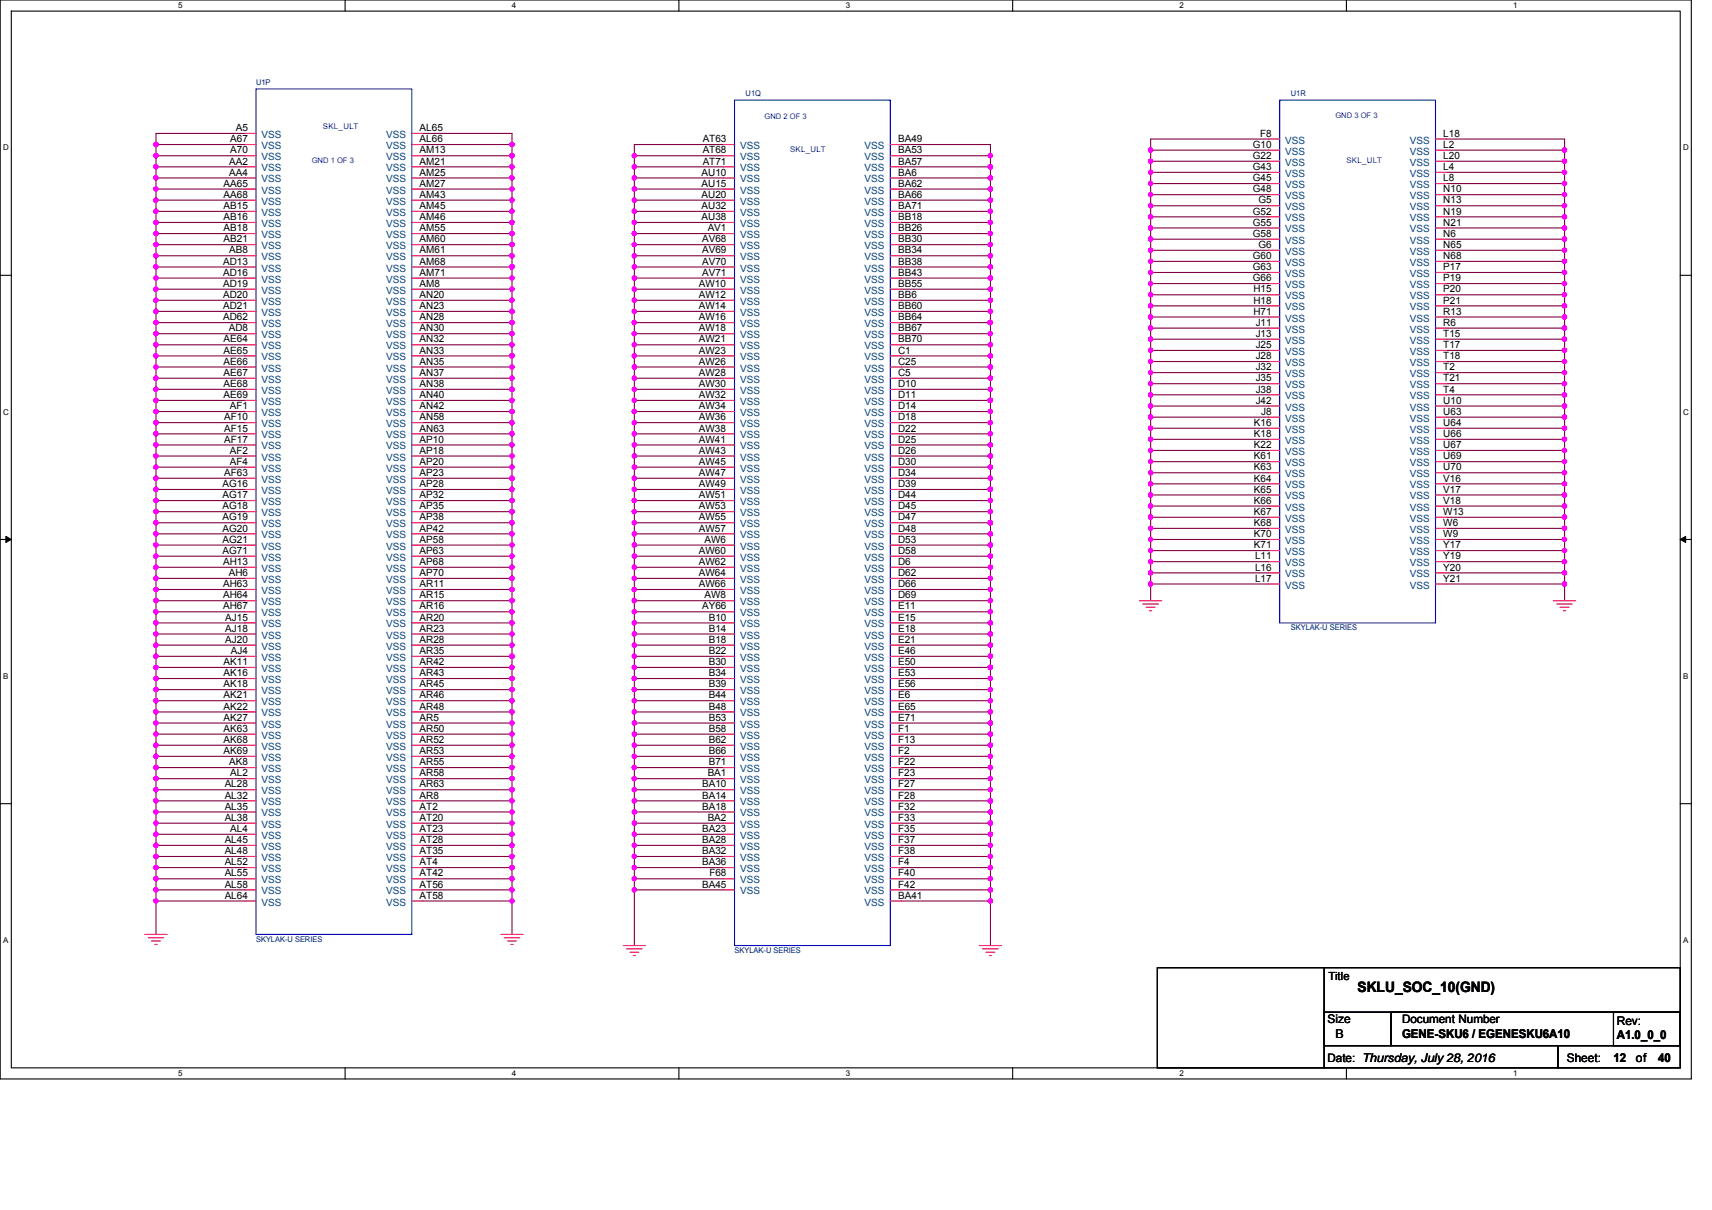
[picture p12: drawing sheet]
<svg xmlns="http://www.w3.org/2000/svg" width="297mm" height="210mm" viewBox="0 0 297 210" stroke-linecap="round" stroke-linejoin="round" font-family="sans-serif">
<defs><g id="words">
<text font-size="2.5" x="235.5" y="172.2">SKLU_SOC_10(GND)</text>
<g font-size="2.1">
<text x="230.3" y="177.5">Size</text>
<text x="280.5" y="177.9">Rev:</text>
<text x="231.7" y="180.1">B</text>
<text x="243.3" y="180.1">GENE-SKU6 / EGENESKU6A10</text>
<text x="271.8" y="184.3">Sheet:</text>
<text x="279.9" y="184.4">12</text>
<text x="280.5" y="180.3">A1.0_0_0</text>
<text x="283.8" y="184.3">of</text>
<text x="287.7" y="184.4">40</text>
</g>
<g font-size="2">
<text x="243.3" y="177.5">Document Number</text>
<text x="230.3" y="184.2">Date: Thursday, July 28, 2016</text>
</g>
<text font-size="1.9" x="230.5" y="170.1">Title</text>
<g font-size="1.7">
<text x="40.9" y="22.8">A5</text>
<text x="72.8" y="22.8">AL65</text>
<text x="218.6" y="23.7">F8</text>
<text x="250.4" y="23.7">L18</text>
<text x="39.8" y="28.6">AA2</text>
<text x="40" y="24.7">A67</text>
<text x="40" y="26.6">A70</text>
<text x="72.8" y="24.7">AL66</text>
<text x="72.8" y="26.6">AM13</text>
<text x="72.8" y="28.6">AM21</text>
<text x="121.9" y="24.7">AT63</text>
<text x="121.9" y="26.6">AT68</text>
<text x="121.9" y="28.6">AT71</text>
<text x="155.8" y="24.7">BA49</text>
<text x="155.8" y="26.6">BA53</text>
<text x="155.8" y="28.6">BA57</text>
<text x="217.4" y="25.7">G10</text>
<text x="217.4" y="27.6">G22</text>
<text x="217.4" y="29.5">G43</text>
<text x="250.4" y="25.7">L2</text>
<text x="250.4" y="27.6">L20</text>
<text x="250.4" y="29.5">L4</text>
<text x="38.8" y="32.4">AA65</text>
<text x="38.8" y="34.3">AA68</text>
<text x="39.8" y="30.5">AA4</text>
<text x="72.8" y="30.5">AM25</text>
<text x="72.8" y="32.4">AM27</text>
<text x="72.8" y="34.3">AM43</text>
<text x="121.7" y="30.5">AU10</text>
<text x="121.7" y="32.4">AU15</text>
<text x="121.7" y="34.3">AU20</text>
<text x="155.8" y="30.5">BA6</text>
<text x="155.8" y="32.4">BA62</text>
<text x="155.8" y="34.3">BA66</text>
<text x="217.4" y="31.5">G45</text>
<text x="217.4" y="33.4">G48</text>
<text x="218.4" y="35.3">G5</text>
<text x="250.4" y="31.5">L8</text>
<text x="250.4" y="33.4">N10</text>
<text x="250.4" y="35.3">N13</text>
<text x="38.8" y="36.3">AB15</text>
<text x="38.8" y="38.2">AB16</text>
<text x="38.8" y="40.1">AB18</text>
<text x="72.8" y="36.3">AM45</text>
<text x="72.8" y="38.2">AM46</text>
<text x="72.8" y="40.1">AM55</text>
<text x="121.7" y="36.3">AU32</text>
<text x="121.7" y="38.2">AU38</text>
<text x="122.8" y="40.1">AV1</text>
<text x="155.8" y="36.3">BA71</text>
<text x="155.8" y="38.2">BB18</text>
<text x="155.8" y="40.1">BB26</text>
<text x="217.4" y="37.2">G52</text>
<text x="217.4" y="39.2">G55</text>
<text x="217.4" y="41.1">G58</text>
<text x="250.4" y="37.2">N19</text>
<text x="250.4" y="39.2">N21</text>
<text x="250.4" y="41.1">N6</text>
<text x="38.7" y="45.9">AD13</text>
<text x="38.7" y="47.9">AD16</text>
<text x="38.8" y="42.1">AB21</text>
<text x="39.8" y="44">AB8</text>
<text x="72.8" y="42.1">AM60</text>
<text x="72.8" y="44">AM61</text>
<text x="72.8" y="45.9">AM68</text>
<text x="72.8" y="47.9">AM71</text>
<text x="121.8" y="42.1">AV68</text>
<text x="121.8" y="44">AV69</text>
<text x="121.8" y="45.9">AV70</text>
<text x="121.8" y="47.9">AV71</text>
<text x="155.8" y="42.1">BB30</text>
<text x="155.8" y="44">BB34</text>
<text x="155.8" y="45.9">BB38</text>
<text x="155.8" y="47.9">BB43</text>
<text x="217.4" y="45">G60</text>
<text x="217.4" y="46.9">G63</text>
<text x="218.4" y="43">G6</text>
<text x="250.4" y="43">N65</text>
<text x="250.4" y="45">N68</text>
<text x="250.4" y="46.9">P17</text>
<text x="38.7" y="49.8">AD19</text>
<text x="38.7" y="51.7">AD20</text>
<text x="38.7" y="53.6">AD21</text>
<text x="72.8" y="49.8">AM8</text>
<text x="72.8" y="51.7">AN20</text>
<text x="72.8" y="53.6">AN23</text>
<text x="121.3" y="49.8">AW10</text>
<text x="121.3" y="51.7">AW12</text>
<text x="121.3" y="53.6">AW14</text>
<text x="155.8" y="49.8">BB55</text>
<text x="155.8" y="51.7">BB6</text>
<text x="155.8" y="53.6">BB60</text>
<text x="217.4" y="48.8">G66</text>
<text x="217.5" y="50.8">H15</text>
<text x="217.5" y="52.7">H18</text>
<text x="250.4" y="48.8">P19</text>
<text x="250.4" y="50.8">P20</text>
<text x="250.4" y="52.7">P21</text>
<text x="38.7" y="55.6">AD62</text>
<text x="38.8" y="59.4">AE64</text>
<text x="39.7" y="57.5">AD8</text>
<text x="72.8" y="55.6">AN28</text>
<text x="72.8" y="57.5">AN30</text>
<text x="72.8" y="59.4">AN32</text>
<text x="121.3" y="55.6">AW16</text>
<text x="121.3" y="57.5">AW18</text>
<text x="121.3" y="59.4">AW21</text>
<text x="155.8" y="55.6">BB64</text>
<text x="155.8" y="57.5">BB67</text>
<text x="155.8" y="59.4">BB70</text>
<text x="217.5" y="54.6">H71</text>
<text x="217.9" y="56.5">J11</text>
<text x="217.9" y="58.5">J13</text>
<text x="250.4" y="54.6">R13</text>
<text x="250.4" y="56.5">R6</text>
<text x="250.4" y="58.5">T15</text>
<text x="38.8" y="61.4">AE65</text>
<text x="38.8" y="63.3">AE66</text>
<text x="38.8" y="65.2">AE67</text>
<text x="72.8" y="61.4">AN33</text>
<text x="72.8" y="63.3">AN35</text>
<text x="72.8" y="65.2">AN37</text>
<text x="121.3" y="61.4">AW23</text>
<text x="121.3" y="63.3">AW26</text>
<text x="121.3" y="65.2">AW28</text>
<text x="155.8" y="61.4">C1</text>
<text x="155.8" y="63.3">C25</text>
<text x="155.8" y="65.2">C5</text>
<text x="217.9" y="60.4">J25</text>
<text x="217.9" y="62.3">J28</text>
<text x="217.9" y="64.3">J32</text>
<text x="250.4" y="60.4">T17</text>
<text x="250.4" y="62.3">T18</text>
<text x="250.4" y="64.3">T2</text>
<text x="38.8" y="67.2">AE68</text>
<text x="38.8" y="69.1">AE69</text>
<text x="39.9" y="71">AF1</text>
<text x="72.8" y="67.2">AN38</text>
<text x="72.8" y="69.1">AN40</text>
<text x="72.8" y="71">AN42</text>
<text x="121.3" y="67.2">AW30</text>
<text x="121.3" y="69.1">AW32</text>
<text x="121.3" y="71">AW34</text>
<text x="155.8" y="67.2">D10</text>
<text x="155.8" y="69.1">D11</text>
<text x="155.8" y="71">D14</text>
<text x="217.9" y="66.2">J35</text>
<text x="217.9" y="68.1">J38</text>
<text x="217.9" y="70.1">J42</text>
<text x="218.8" y="72">J8</text>
<text x="250.4" y="66.2">T21</text>
<text x="250.4" y="68.1">T4</text>
<text x="250.4" y="70.1">U10</text>
<text x="250.4" y="72">U63</text>
<text x="38.9" y="72.9">AF10</text>
<text x="38.9" y="74.9">AF15</text>
<text x="38.9" y="76.8">AF17</text>
<text x="72.8" y="72.9">AN58</text>
<text x="72.8" y="74.9">AN63</text>
<text x="72.8" y="76.8">AP10</text>
<text x="121.3" y="72.9">AW36</text>
<text x="121.3" y="74.9">AW38</text>
<text x="121.3" y="76.8">AW41</text>
<text x="155.8" y="72.9">D18</text>
<text x="155.8" y="74.9">D22</text>
<text x="155.8" y="76.8">D25</text>
<text x="217.6" y="73.9">K16</text>
<text x="217.6" y="75.8">K18</text>
<text x="217.6" y="77.8">K22</text>
<text x="250.4" y="73.9">U64</text>
<text x="250.4" y="75.8">U66</text>
<text x="250.4" y="77.8">U67</text>
<text x="38.9" y="82.6">AF63</text>
<text x="39.9" y="78.7">AF2</text>
<text x="39.9" y="80.7">AF4</text>
<text x="72.8" y="78.7">AP18</text>
<text x="72.8" y="80.7">AP20</text>
<text x="72.8" y="82.6">AP23</text>
<text x="121.3" y="78.7">AW43</text>
<text x="121.3" y="80.7">AW45</text>
<text x="121.3" y="82.6">AW47</text>
<text x="155.8" y="78.7">D26</text>
<text x="155.8" y="80.7">D30</text>
<text x="155.8" y="82.6">D34</text>
<text x="217.6" y="79.7">K61</text>
<text x="217.6" y="81.6">K63</text>
<text x="217.6" y="83.6">K64</text>
<text x="250.4" y="79.7">U69</text>
<text x="250.4" y="81.6">U70</text>
<text x="250.4" y="83.6">V16</text>
<text x="38.6" y="84.5">AG16</text>
<text x="38.6" y="86.5">AG17</text>
<text x="38.6" y="88.4">AG18</text>
<text x="72.8" y="84.5">AP28</text>
<text x="72.8" y="86.5">AP32</text>
<text x="72.8" y="88.4">AP35</text>
<text x="121.3" y="84.5">AW49</text>
<text x="121.3" y="86.5">AW51</text>
<text x="121.3" y="88.4">AW53</text>
<text x="155.8" y="84.5">D39</text>
<text x="155.8" y="86.5">D44</text>
<text x="155.8" y="88.4">D45</text>
<text x="217.6" y="85.5">K65</text>
<text x="217.6" y="87.4">K66</text>
<text x="217.6" y="89.4">K67</text>
<text x="250.4" y="85.5">V17</text>
<text x="250.4" y="87.4">V18</text>
<text x="250.4" y="89.4">W13</text>
<text x="38.6" y="90.3">AG19</text>
<text x="38.6" y="92.2">AG20</text>
<text x="38.6" y="94.2">AG21</text>
<text x="72.8" y="90.3">AP38</text>
<text x="72.8" y="92.2">AP42</text>
<text x="72.8" y="94.2">AP58</text>
<text x="121.3" y="90.3">AW55</text>
<text x="121.3" y="92.2">AW57</text>
<text x="122.2" y="94.2">AW6</text>
<text x="155.8" y="90.3">D47</text>
<text x="155.8" y="92.2">D48</text>
<text x="155.8" y="94.2">D53</text>
<text x="217.6" y="91.3">K68</text>
<text x="217.6" y="93.2">K70</text>
<text x="217.6" y="95.1">K71</text>
<text x="250.4" y="91.3">W6</text>
<text x="250.4" y="93.2">W9</text>
<text x="250.4" y="95.1">Y17</text>
<text x="38.6" y="96.1">AG71</text>
<text x="38.7" y="98">AH13</text>
<text x="38.7" y="101.9">AH63</text>
<text x="39.7" y="100">AH6</text>
<text x="72.8" y="96.1">AP63</text>
<text x="72.8" y="98">AP68</text>
<text x="72.8" y="100">AP70</text>
<text x="72.8" y="101.9">AR11</text>
<text x="121.3" y="96.1">AW60</text>
<text x="121.3" y="98">AW62</text>
<text x="121.3" y="100">AW64</text>
<text x="121.3" y="101.9">AW66</text>
<text x="155.8" y="96.1">D58</text>
<text x="155.8" y="98">D6</text>
<text x="155.8" y="100">D62</text>
<text x="155.8" y="101.9">D66</text>
<text x="217.8" y="97.1">L11</text>
<text x="217.8" y="99">L16</text>
<text x="217.8" y="100.9">L17</text>
<text x="250.4" y="97.1">Y19</text>
<text x="250.4" y="99">Y20</text>
<text x="250.4" y="100.9">Y21</text>
<text x="38.7" y="103.8">AH64</text>
<text x="38.7" y="105.8">AH67</text>
<text x="39.1" y="107.7">AJ15</text>
<text x="72.8" y="103.8">AR15</text>
<text x="72.8" y="105.8">AR16</text>
<text x="72.8" y="107.7">AR20</text>
<text x="121.8" y="105.8">AY66</text>
<text x="122.2" y="103.8">AW8</text>
<text x="123" y="107.7">B10</text>
<text x="155.8" y="103.8">D69</text>
<text x="155.8" y="105.8">E11</text>
<text x="155.8" y="107.7">E15</text>
<text x="39.1" y="109.6">AJ18</text>
<text x="39.1" y="111.5">AJ20</text>
<text x="40.1" y="113.5">AJ4</text>
<text x="72.8" y="109.6">AR23</text>
<text x="72.8" y="111.5">AR28</text>
<text x="72.8" y="113.5">AR35</text>
<text x="123" y="109.6">B14</text>
<text x="123" y="111.5">B18</text>
<text x="123" y="113.5">B22</text>
<text x="155.8" y="109.6">E18</text>
<text x="155.8" y="111.5">E21</text>
<text x="155.8" y="113.5">E46</text>
<text x="38.8" y="115.4">AK11</text>
<text x="38.8" y="117.3">AK16</text>
<text x="38.8" y="119.3">AK18</text>
<text x="72.8" y="115.4">AR42</text>
<text x="72.8" y="117.3">AR43</text>
<text x="72.8" y="119.3">AR45</text>
<text x="123" y="115.4">B30</text>
<text x="123" y="117.3">B34</text>
<text x="123" y="119.3">B39</text>
<text x="155.8" y="115.4">E50</text>
<text x="155.8" y="117.3">E53</text>
<text x="155.8" y="119.3">E56</text>
<text x="38.8" y="121.2">AK21</text>
<text x="38.8" y="123.1">AK22</text>
<text x="38.8" y="125.1">AK27</text>
<text x="72.8" y="121.2">AR46</text>
<text x="72.8" y="123.1">AR48</text>
<text x="72.8" y="125.1">AR5</text>
<text x="123" y="121.2">B44</text>
<text x="123" y="123.1">B48</text>
<text x="123" y="125.1">B53</text>
<text x="155.8" y="121.2">E6</text>
<text x="155.8" y="123.1">E65</text>
<text x="155.8" y="125.1">E71</text>
<text x="38.8" y="127">AK63</text>
<text x="38.8" y="128.9">AK68</text>
<text x="38.8" y="130.9">AK69</text>
<text x="72.8" y="127">AR50</text>
<text x="72.8" y="128.9">AR52</text>
<text x="72.8" y="130.9">AR53</text>
<text x="123" y="127">B58</text>
<text x="123" y="128.9">B62</text>
<text x="123" y="130.9">B66</text>
<text x="155.8" y="127">F1</text>
<text x="155.8" y="128.9">F13</text>
<text x="155.8" y="130.9">F2</text>
<text x="39" y="136.7">AL28</text>
<text x="39.8" y="132.8">AK8</text>
<text x="40" y="134.7">AL2</text>
<text x="72.8" y="132.8">AR55</text>
<text x="72.8" y="134.7">AR58</text>
<text x="72.8" y="136.7">AR63</text>
<text x="121.8" y="136.7">BA10</text>
<text x="122.8" y="134.7">BA1</text>
<text x="123" y="132.8">B71</text>
<text x="155.8" y="132.8">F22</text>
<text x="155.8" y="134.7">F23</text>
<text x="155.8" y="136.7">F27</text>
<text x="39" y="138.6">AL32</text>
<text x="39" y="140.5">AL35</text>
<text x="39" y="142.5">AL38</text>
<text x="72.8" y="138.6">AR8</text>
<text x="72.8" y="140.5">AT2</text>
<text x="72.8" y="142.5">AT20</text>
<text x="121.8" y="138.6">BA14</text>
<text x="121.8" y="140.5">BA18</text>
<text x="122.8" y="142.5">BA2</text>
<text x="155.8" y="138.6">F28</text>
<text x="155.8" y="140.5">F32</text>
<text x="155.8" y="142.5">F33</text>
<text x="39" y="146.3">AL45</text>
<text x="39" y="148.2">AL48</text>
<text x="40" y="144.4">AL4</text>
<text x="72.8" y="144.4">AT23</text>
<text x="72.8" y="146.3">AT28</text>
<text x="72.8" y="148.2">AT35</text>
<text x="121.8" y="144.4">BA23</text>
<text x="121.8" y="146.3">BA28</text>
<text x="121.8" y="148.2">BA32</text>
<text x="155.8" y="144.4">F35</text>
<text x="155.8" y="146.3">F37</text>
<text x="155.8" y="148.2">F38</text>
<text x="39" y="150.2">AL52</text>
<text x="39" y="152.1">AL55</text>
<text x="39" y="154">AL58</text>
<text x="39" y="156">AL64</text>
<text x="72.8" y="150.2">AT4</text>
<text x="72.8" y="152.1">AT42</text>
<text x="72.8" y="154">AT56</text>
<text x="72.8" y="156">AT58</text>
<text x="121.8" y="150.2">BA36</text>
<text x="121.8" y="154">BA45</text>
<text x="123.1" y="152.1">F68</text>
<text x="155.8" y="156">BA41</text>
<text x="155.8" y="150.2">F4</text>
<text x="155.8" y="152.1">F40</text>
<text x="155.8" y="154">F42</text>
</g>
<g font-size="1.7" fill="#004080">
<text x="45.4" y="23.9">VSS</text>
<text x="67" y="23.9">VSS</text>
<text x="45.4" y="25.9">VSS</text>
<text x="45.4" y="27.8">VSS</text>
<text x="45.4" y="29.7">VSS</text>
<text x="67" y="25.9">VSS</text>
<text x="67" y="27.8">VSS</text>
<text x="67" y="29.7">VSS</text>
<text x="128.4" y="25.9">VSS</text>
<text x="128.4" y="27.8">VSS</text>
<text x="128.4" y="29.7">VSS</text>
<text x="150" y="25.9">VSS</text>
<text x="150" y="27.8">VSS</text>
<text x="150" y="29.7">VSS</text>
<text x="223" y="24.9">VSS</text>
<text x="223" y="26.8">VSS</text>
<text x="223" y="28.8">VSS</text>
<text x="244.6" y="24.9">VSS</text>
<text x="244.6" y="26.8">VSS</text>
<text x="244.6" y="28.8">VSS</text>
<text x="45.4" y="31.7">VSS</text>
<text x="45.4" y="33.6">VSS</text>
<text x="45.4" y="35.5">VSS</text>
<text x="67" y="31.7">VSS</text>
<text x="67" y="33.6">VSS</text>
<text x="67" y="35.5">VSS</text>
<text x="128.4" y="31.7">VSS</text>
<text x="128.4" y="33.6">VSS</text>
<text x="128.4" y="35.5">VSS</text>
<text x="150" y="31.7">VSS</text>
<text x="150" y="33.6">VSS</text>
<text x="150" y="35.5">VSS</text>
<text x="223" y="30.7">VSS</text>
<text x="223" y="32.6">VSS</text>
<text x="223" y="34.6">VSS</text>
<text x="244.6" y="30.7">VSS</text>
<text x="244.6" y="32.6">VSS</text>
<text x="244.6" y="34.6">VSS</text>
<text x="45.4" y="37.5">VSS</text>
<text x="45.4" y="39.4">VSS</text>
<text x="45.4" y="41.3">VSS</text>
<text x="67" y="37.5">VSS</text>
<text x="67" y="39.4">VSS</text>
<text x="67" y="41.3">VSS</text>
<text x="128.4" y="37.5">VSS</text>
<text x="128.4" y="39.4">VSS</text>
<text x="128.4" y="41.3">VSS</text>
<text x="150" y="37.5">VSS</text>
<text x="150" y="39.4">VSS</text>
<text x="150" y="41.3">VSS</text>
<text x="223" y="36.5">VSS</text>
<text x="223" y="38.4">VSS</text>
<text x="223" y="40.3">VSS</text>
<text x="244.6" y="36.5">VSS</text>
<text x="244.6" y="38.4">VSS</text>
<text x="244.6" y="40.3">VSS</text>
<text x="45.4" y="43.2">VSS</text>
<text x="45.4" y="45.2">VSS</text>
<text x="45.4" y="47.1">VSS</text>
<text x="67" y="43.2">VSS</text>
<text x="67" y="45.2">VSS</text>
<text x="67" y="47.1">VSS</text>
<text x="128.4" y="43.2">VSS</text>
<text x="128.4" y="45.2">VSS</text>
<text x="128.4" y="47.1">VSS</text>
<text x="150" y="43.2">VSS</text>
<text x="150" y="45.2">VSS</text>
<text x="150" y="47.1">VSS</text>
<text x="223" y="42.3">VSS</text>
<text x="223" y="44.2">VSS</text>
<text x="223" y="46.1">VSS</text>
<text x="244.6" y="42.3">VSS</text>
<text x="244.6" y="44.2">VSS</text>
<text x="244.6" y="46.1">VSS</text>
<text x="45.4" y="49">VSS</text>
<text x="45.4" y="51">VSS</text>
<text x="45.4" y="52.9">VSS</text>
<text x="67" y="49">VSS</text>
<text x="67" y="51">VSS</text>
<text x="67" y="52.9">VSS</text>
<text x="128.4" y="49">VSS</text>
<text x="128.4" y="51">VSS</text>
<text x="128.4" y="52.9">VSS</text>
<text x="150" y="49">VSS</text>
<text x="150" y="51">VSS</text>
<text x="150" y="52.9">VSS</text>
<text x="223" y="48.1">VSS</text>
<text x="223" y="50">VSS</text>
<text x="223" y="51.9">VSS</text>
<text x="223" y="53.9">VSS</text>
<text x="244.6" y="48.1">VSS</text>
<text x="244.6" y="50">VSS</text>
<text x="244.6" y="51.9">VSS</text>
<text x="244.6" y="53.9">VSS</text>
<text x="45.4" y="54.8">VSS</text>
<text x="45.4" y="56.8">VSS</text>
<text x="45.4" y="58.7">VSS</text>
<text x="67" y="54.8">VSS</text>
<text x="67" y="56.8">VSS</text>
<text x="67" y="58.7">VSS</text>
<text x="128.4" y="54.8">VSS</text>
<text x="128.4" y="56.8">VSS</text>
<text x="128.4" y="58.7">VSS</text>
<text x="150" y="54.8">VSS</text>
<text x="150" y="56.8">VSS</text>
<text x="150" y="58.7">VSS</text>
<text x="223" y="55.8">VSS</text>
<text x="223" y="57.7">VSS</text>
<text x="223" y="59.6">VSS</text>
<text x="244.6" y="55.8">VSS</text>
<text x="244.6" y="57.7">VSS</text>
<text x="244.6" y="59.6">VSS</text>
<text x="45.4" y="60.6">VSS</text>
<text x="45.4" y="62.5">VSS</text>
<text x="45.4" y="64.5">VSS</text>
<text x="67" y="60.6">VSS</text>
<text x="67" y="62.5">VSS</text>
<text x="67" y="64.5">VSS</text>
<text x="128.4" y="60.6">VSS</text>
<text x="128.4" y="62.5">VSS</text>
<text x="128.4" y="64.5">VSS</text>
<text x="150" y="60.6">VSS</text>
<text x="150" y="62.5">VSS</text>
<text x="150" y="64.5">VSS</text>
<text x="223" y="61.6">VSS</text>
<text x="223" y="63.5">VSS</text>
<text x="223" y="65.4">VSS</text>
<text x="244.6" y="61.6">VSS</text>
<text x="244.6" y="63.5">VSS</text>
<text x="244.6" y="65.4">VSS</text>
<text x="45.4" y="66.4">VSS</text>
<text x="45.4" y="68.3">VSS</text>
<text x="45.4" y="70.3">VSS</text>
<text x="67" y="66.4">VSS</text>
<text x="67" y="68.3">VSS</text>
<text x="67" y="70.3">VSS</text>
<text x="128.4" y="66.4">VSS</text>
<text x="128.4" y="68.3">VSS</text>
<text x="128.4" y="70.3">VSS</text>
<text x="150" y="66.4">VSS</text>
<text x="150" y="68.3">VSS</text>
<text x="150" y="70.3">VSS</text>
<text x="223" y="67.4">VSS</text>
<text x="223" y="69.3">VSS</text>
<text x="223" y="71.2">VSS</text>
<text x="244.6" y="67.4">VSS</text>
<text x="244.6" y="69.3">VSS</text>
<text x="244.6" y="71.2">VSS</text>
<text x="45.4" y="72.2">VSS</text>
<text x="45.4" y="74.1">VSS</text>
<text x="45.4" y="76.1">VSS</text>
<text x="45.4" y="78">VSS</text>
<text x="67" y="72.2">VSS</text>
<text x="67" y="74.1">VSS</text>
<text x="67" y="76.1">VSS</text>
<text x="67" y="78">VSS</text>
<text x="128.4" y="72.2">VSS</text>
<text x="128.4" y="74.1">VSS</text>
<text x="128.4" y="76.1">VSS</text>
<text x="128.4" y="78">VSS</text>
<text x="150" y="72.2">VSS</text>
<text x="150" y="74.1">VSS</text>
<text x="150" y="76.1">VSS</text>
<text x="150" y="78">VSS</text>
<text x="223" y="73.2">VSS</text>
<text x="223" y="75.1">VSS</text>
<text x="223" y="77">VSS</text>
<text x="244.6" y="73.2">VSS</text>
<text x="244.6" y="75.1">VSS</text>
<text x="244.6" y="77">VSS</text>
<text x="45.4" y="79.9">VSS</text>
<text x="45.4" y="81.9">VSS</text>
<text x="45.4" y="83.8">VSS</text>
<text x="67" y="79.9">VSS</text>
<text x="67" y="81.9">VSS</text>
<text x="67" y="83.8">VSS</text>
<text x="128.4" y="79.9">VSS</text>
<text x="128.4" y="81.9">VSS</text>
<text x="128.4" y="83.8">VSS</text>
<text x="150" y="79.9">VSS</text>
<text x="150" y="81.9">VSS</text>
<text x="150" y="83.8">VSS</text>
<text x="223" y="79">VSS</text>
<text x="223" y="80.9">VSS</text>
<text x="223" y="82.8">VSS</text>
<text x="244.6" y="79">VSS</text>
<text x="244.6" y="80.9">VSS</text>
<text x="244.6" y="82.8">VSS</text>
<text x="45.4" y="85.7">VSS</text>
<text x="45.4" y="87.7">VSS</text>
<text x="45.4" y="89.6">VSS</text>
<text x="67" y="85.7">VSS</text>
<text x="67" y="87.7">VSS</text>
<text x="67" y="89.6">VSS</text>
<text x="128.4" y="85.7">VSS</text>
<text x="128.4" y="87.7">VSS</text>
<text x="128.4" y="89.6">VSS</text>
<text x="150" y="85.7">VSS</text>
<text x="150" y="87.7">VSS</text>
<text x="150" y="89.6">VSS</text>
<text x="223" y="84.8">VSS</text>
<text x="223" y="86.7">VSS</text>
<text x="223" y="88.6">VSS</text>
<text x="244.6" y="84.8">VSS</text>
<text x="244.6" y="86.7">VSS</text>
<text x="244.6" y="88.6">VSS</text>
<text x="45.4" y="91.5">VSS</text>
<text x="45.4" y="93.4">VSS</text>
<text x="45.4" y="95.4">VSS</text>
<text x="67" y="91.5">VSS</text>
<text x="67" y="93.4">VSS</text>
<text x="67" y="95.4">VSS</text>
<text x="128.4" y="91.5">VSS</text>
<text x="128.4" y="93.4">VSS</text>
<text x="128.4" y="95.4">VSS</text>
<text x="150" y="91.5">VSS</text>
<text x="150" y="93.4">VSS</text>
<text x="150" y="95.4">VSS</text>
<text x="223" y="90.6">VSS</text>
<text x="223" y="92.5">VSS</text>
<text x="223" y="94.4">VSS</text>
<text x="244.6" y="90.6">VSS</text>
<text x="244.6" y="92.5">VSS</text>
<text x="244.6" y="94.4">VSS</text>
<text x="45.4" y="97.3">VSS</text>
<text x="45.4" y="99.2">VSS</text>
<text x="45.4" y="101.2">VSS</text>
<text x="67" y="97.3">VSS</text>
<text x="67" y="99.2">VSS</text>
<text x="67" y="101.2">VSS</text>
<text x="128.4" y="97.3">VSS</text>
<text x="128.4" y="99.2">VSS</text>
<text x="128.4" y="101.2">VSS</text>
<text x="150" y="97.3">VSS</text>
<text x="150" y="99.2">VSS</text>
<text x="150" y="101.2">VSS</text>
<text x="223" y="96.3">VSS</text>
<text x="223" y="98.3">VSS</text>
<text x="223" y="100.2">VSS</text>
<text x="244.6" y="96.3">VSS</text>
<text x="244.6" y="98.3">VSS</text>
<text x="244.6" y="100.2">VSS</text>
<text x="45.4" y="103.1">VSS</text>
<text x="45.4" y="105">VSS</text>
<text x="45.4" y="107">VSS</text>
<text x="67" y="103.1">VSS</text>
<text x="67" y="105">VSS</text>
<text x="67" y="107">VSS</text>
<text x="128.4" y="103.1">VSS</text>
<text x="128.4" y="105">VSS</text>
<text x="128.4" y="107">VSS</text>
<text x="150" y="103.1">VSS</text>
<text x="150" y="105">VSS</text>
<text x="150" y="107">VSS</text>
<text x="223" y="102.1">VSS</text>
<text x="244.6" y="102.1">VSS</text>
<text x="45.4" y="108.9">VSS</text>
<text x="45.4" y="110.8">VSS</text>
<text x="45.4" y="112.7">VSS</text>
<text x="67" y="108.9">VSS</text>
<text x="67" y="110.8">VSS</text>
<text x="67" y="112.7">VSS</text>
<text x="128.4" y="108.9">VSS</text>
<text x="128.4" y="110.8">VSS</text>
<text x="128.4" y="112.7">VSS</text>
<text x="150" y="108.9">VSS</text>
<text x="150" y="110.8">VSS</text>
<text x="150" y="112.7">VSS</text>
<text x="45.4" y="114.7">VSS</text>
<text x="45.4" y="116.6">VSS</text>
<text x="45.4" y="118.5">VSS</text>
<text x="67" y="114.7">VSS</text>
<text x="67" y="116.6">VSS</text>
<text x="67" y="118.5">VSS</text>
<text x="128.4" y="114.7">VSS</text>
<text x="128.4" y="116.6">VSS</text>
<text x="128.4" y="118.5">VSS</text>
<text x="150" y="114.7">VSS</text>
<text x="150" y="116.6">VSS</text>
<text x="150" y="118.5">VSS</text>
<text x="45.4" y="120.5">VSS</text>
<text x="45.4" y="122.4">VSS</text>
<text x="45.4" y="124.3">VSS</text>
<text x="67" y="120.5">VSS</text>
<text x="67" y="122.4">VSS</text>
<text x="67" y="124.3">VSS</text>
<text x="128.4" y="120.5">VSS</text>
<text x="128.4" y="122.4">VSS</text>
<text x="128.4" y="124.3">VSS</text>
<text x="150" y="120.5">VSS</text>
<text x="150" y="122.4">VSS</text>
<text x="150" y="124.3">VSS</text>
<text x="45.4" y="126.3">VSS</text>
<text x="45.4" y="128.2">VSS</text>
<text x="45.4" y="130.1">VSS</text>
<text x="67" y="126.3">VSS</text>
<text x="67" y="128.2">VSS</text>
<text x="67" y="130.1">VSS</text>
<text x="128.4" y="126.3">VSS</text>
<text x="128.4" y="128.2">VSS</text>
<text x="128.4" y="130.1">VSS</text>
<text x="150" y="126.3">VSS</text>
<text x="150" y="128.2">VSS</text>
<text x="150" y="130.1">VSS</text>
<text x="45.4" y="132">VSS</text>
<text x="45.4" y="134">VSS</text>
<text x="45.4" y="135.9">VSS</text>
<text x="45.4" y="137.8">VSS</text>
<text x="67" y="132">VSS</text>
<text x="67" y="134">VSS</text>
<text x="67" y="135.9">VSS</text>
<text x="67" y="137.8">VSS</text>
<text x="128.4" y="132">VSS</text>
<text x="128.4" y="134">VSS</text>
<text x="128.4" y="135.9">VSS</text>
<text x="128.4" y="137.8">VSS</text>
<text x="150" y="132">VSS</text>
<text x="150" y="134">VSS</text>
<text x="150" y="135.9">VSS</text>
<text x="150" y="137.8">VSS</text>
<text x="45.4" y="139.8">VSS</text>
<text x="45.4" y="141.7">VSS</text>
<text x="45.4" y="143.6">VSS</text>
<text x="67" y="139.8">VSS</text>
<text x="67" y="141.7">VSS</text>
<text x="67" y="143.6">VSS</text>
<text x="128.4" y="139.8">VSS</text>
<text x="128.4" y="141.7">VSS</text>
<text x="128.4" y="143.6">VSS</text>
<text x="150" y="139.8">VSS</text>
<text x="150" y="141.7">VSS</text>
<text x="150" y="143.6">VSS</text>
<text x="45.4" y="145.6">VSS</text>
<text x="45.4" y="147.5">VSS</text>
<text x="45.4" y="149.4">VSS</text>
<text x="67" y="145.6">VSS</text>
<text x="67" y="147.5">VSS</text>
<text x="67" y="149.4">VSS</text>
<text x="128.4" y="145.6">VSS</text>
<text x="128.4" y="147.5">VSS</text>
<text x="128.4" y="149.4">VSS</text>
<text x="150" y="145.6">VSS</text>
<text x="150" y="147.5">VSS</text>
<text x="150" y="149.4">VSS</text>
<text x="45.4" y="151.3">VSS</text>
<text x="45.4" y="153.3">VSS</text>
<text x="45.4" y="155.2">VSS</text>
<text x="67" y="151.3">VSS</text>
<text x="67" y="153.3">VSS</text>
<text x="67" y="155.2">VSS</text>
<text x="128.4" y="151.3">VSS</text>
<text x="128.4" y="155.2">VSS</text>
<text x="128.4" y="153.3">VSS</text>
<text x="150" y="151.3">VSS</text>
<text x="150" y="153.3">VSS</text>
<text x="150" y="155.2">VSS</text>
<text x="45.4" y="157.1">VSS</text>
<text x="67" y="157.1">VSS</text>
<text x="150" y="157.1">VSS</text>
</g>
<g font-size="1.4">
<text x="30.9" y="1.5">5</text>
<text x="88.8" y="1.5">4</text>
<text x="146.7" y="1.5">3</text>
<text x="204.7" y="1.5">2</text>
<text x="262.6" y="1.5">1</text>
<text x=".5" y="26.1">D</text>
<text x="292" y="26.1">D</text>
<text x=".5" y="71.9">C</text>
<text x="292" y="71.9">C</text>
<text x=".5" y="117.8">B</text>
<text x="292" y="117.8">B</text>
<text x=".5" y="163.6">A</text>
<text x="292" y="163.6">A</text>
<text x="30.9" y="186.8">5</text>
<text x="88.8" y="186.8">4</text>
<text x="146.7" y="186.8">3</text>
<text x="204.7" y="186.8">2</text>
<text x="262.6" y="186.8">1</text>
</g>
<g font-size="1.4" fill="#000080">
<text x="44.4" y="14.7">U1P</text>
<text x="129.4" y="16.7">U1Q</text>
<text x="224" y="16.7">U1R</text>
<text x="224" y="109.3">SKYLAK-U SERIES</text>
<text x="44.4" y="163.4">SKYLAK-U SERIES</text>
<text x="127.4" y="165.3">SKYLAK-U SERIES</text>
</g>
<g font-size="1.4" fill="#00f">
<text x="56" y="22.5">SKL_ULT</text>
<text x="137.1" y="26.3">SKL_ULT</text>
<text x="233.6" y="28.3">SKL_ULT</text>
</g>
<g font-size="1.3" fill="#00f">
<text x="132.6" y="20.7">GND 2 OF 3</text>
<text x="231.7" y="20.5">GND 3 OF 3</text>
<text x="54.1" y="28.2">GND 1 OF 3</text>
</g>
</g></defs>
<path d="M0 0h293.5v187.2h-293.5zM2 1.9h289.5v183.4h-289.5z" fill="none" stroke="#000" stroke-width=".19"/>
<g fill="#fff">
<path d="M30.9 .2h.8v1.6h-.8z"/>
<path d="M30.9 185.5h.8v1.6h-.8z"/>
</g>
<path d="M59.9 0v1.9M59.9 185.3v1.9" fill="none" stroke="#000" stroke-width=".19"/>
<g fill="#fff">
<path d="M88.8 .2h.8v1.6h-.8z"/>
<path d="M88.8 185.5h.8v1.6h-.8z"/>
</g>
<path d="M117.8 0v1.9M117.8 185.3v1.9" fill="none" stroke="#000" stroke-width=".19"/>
<g fill="#fff">
<path d="M146.7 .2h.8v1.6h-.8z"/>
<path d="M146.7 185.5h.8v1.6h-.8z"/>
</g>
<path d="M175.7 0v1.9M175.7 185.3v1.9" fill="none" stroke="#000" stroke-width=".19"/>
<g fill="#fff">
<path d="M204.7 .2h.7v1.6h-.7z"/>
<path d="M204.7 185.5h.7v1.6h-.7z"/>
</g>
<path d="M233.6 0v1.9M233.6 185.3v1.9" fill="none" stroke="#000" stroke-width=".19"/>
<g fill="#fff">
<path d="M262.6 .2h.7v1.6h-.7z"/>
<path d="M262.6 185.5h.7v1.6h-.7z"/>
<path d="M.5 24.8h1v1.6h-1z"/>
<path d="M292 24.8h1v1.6h-1z"/>
<path d="M.5 70.7h1v1.5h-1z"/>
<path d="M292 70.7h1v1.5h-1z"/>
</g>
<path d="M0 47.8h2M291.5 47.8h2" fill="none" stroke="#000" stroke-width=".19"/>
<g fill="#fff">
<path d="M.5 116.5h.9v1.6h-.9z"/>
<path d="M292 116.5h.9v1.6h-.9z"/>
</g>
<path d="M0 93.6h2M291.5 93.6h2" fill="none" stroke="#000" stroke-width=".19"/>
<path d="M1 93.1l1 .5-1 .5zM291.5 93.6l1-.5v1z" fill="#000" stroke="#000" stroke-width=".17"/>
<g fill="#fff">
<path d="M.5 162.4h.9v1.5h-.9z"/>
<path d="M292 162.4h.9v1.5h-.9z"/>
</g>
<path d="M0 139.5h2M291.5 139.5h2M200.8 167.9h29v17.4h-29zM229.8 175.7h11.5v5.8h-11.5zM229.8 167.9h61.7v7.8h-61.7zM241.3 175.7h50.2v5.8h-50.2zM279.9 175.7h11.6v5.8h-11.6zM229.8 181.5h40.5v3.8h-40.5zM270.3 181.5h21.2v3.8h-21.2z" fill="none" stroke="#000" stroke-width=".19"/>
<g fill="none" stroke="#800040" stroke-width=".19">
<path d="M27.1 38.6h15.4M27.1 36.7h15.4M27.1 34.7h15.4M27.1 32.8h15.4M27.1 30.9h15.4M27.1 29h15.4M27.1 27h15.4M27.1 25.1h15.4M27.1 29v1.9M27.1 25.1v1.9M27.1 38.6v1.9M27.1 27v2"/>
<path d="M27.1 30.9v1.9M27.1 34.7v3.9M27.1 32.8v1.9M42.5 23.2h-15.4v1.9M73.4 38.6h15.4M73.4 36.7h15.4M73.4 34.7h15.4M73.4 32.8h15.4M73.4 30.9h15.4M73.4 29h15.4M73.4 27h15.4M73.4 25.1h15.4"/>
<path d="M73.4 23.2h15.4v1.9M88.8 29v1.9M88.8 25.1v1.9M88.8 38.6v1.9M88.8 30.9v1.9M88.8 34.7v2M88.8 36.7v1.9M88.8 32.8v1.9M88.8 27v2M110.1 38.6h15.4M110.1 36.7h15.4M110.1 34.7h15.4"/>
<path d="M110.1 32.8h15.4M110.1 30.9h15.4M110.1 29h15.4M110.1 27h15.4M110.1 30.9v1.9M110.1 27v2M110.1 29v1.9M110.1 32.8v1.9M110.1 36.7v3.8M110.1 34.7v2M125.5 25.1h-15.4v1.9M156.4 38.6h15.4"/>
<path d="M156.4 36.7h15.4M156.4 34.7h15.4M156.4 32.8h15.4M156.4 30.9h15.4M156.4 29h15.4M156.4 27h15.4M156.4 25.1h15.4v1.9M171.8 30.9v1.9M171.8 27v2M171.8 32.8v1.9M171.8 36.7v1.9M171.8 38.6v1.9"/>
<path d="M171.8 34.7v2M171.8 29v1.9M199.6 28v1.9M199.6 33.8v1.9M199.6 39.6v1.9M199.6 26.1v1.9M199.6 29.9v2M199.6 31.9v1.9M199.6 37.6v2M199.6 35.7v1.9M199.6 26.1h20.5M199.6 28h20.5"/>
<path d="M199.6 29.9h20.5M199.6 31.9h20.5M199.6 33.8h20.5M199.6 35.7h20.5M199.6 37.6h20.5M199.6 39.6h20.5M220.1 24.1h-20.5v2M251 33.8h20.5M251 35.7h20.5M251 37.6h20.5M251 24.1h20.5v2M251 39.6h20.5"/>
<path d="M251 26.1h20.5M251 28h20.5M251 29.9h20.5M251 31.9h20.5M271.5 29.9v2M271.5 39.6v1.9M271.5 26.1v1.9M271.5 35.7v1.9M271.5 28v1.9M271.5 31.9v1.9M271.5 33.8v1.9M271.5 37.6v2"/>
<path d="M27.1 59.8h15.4M27.1 57.9h15.4M27.1 56h15.4M27.1 54h15.4M27.1 52.1h15.4M27.1 50.2h15.4M27.1 48.3h15.4M27.1 46.3h15.4M27.1 44.4h15.4M27.1 42.5h15.4M27.1 40.5h15.4M27.1 56v1.9"/>
<path d="M27.1 48.3v1.9M27.1 44.4v1.9M27.1 59.8v2M27.1 46.3v2M27.1 52.1v3.9M27.1 42.5v1.9M27.1 40.5v2M27.1 57.9v1.9M27.1 50.2v1.9M73.4 59.8h15.4M73.4 57.9h15.4M73.4 56h15.4"/>
<path d="M73.4 54h15.4M73.4 52.1h15.4M73.4 50.2h15.4M73.4 48.3h15.4M73.4 46.3h15.4M73.4 44.4h15.4M73.4 42.5h15.4M73.4 40.5h15.4M88.8 56v1.9M88.8 48.3v1.9M88.8 44.4v1.9M88.8 59.8v2"/>
<path d="M88.8 46.3v2M88.8 52.1v1.9M88.8 42.5v1.9M88.8 40.5v2M88.8 57.9v1.9M88.8 50.2v1.9M88.8 54v2M110.1 59.8h15.4M110.1 57.9h15.4M110.1 56h15.4M110.1 54h15.4M110.1 52.1h15.4"/>
<path d="M110.1 50.2h15.4M110.1 48.3h15.4M110.1 46.3h15.4M110.1 44.4h15.4M110.1 42.5h15.4M110.1 40.5h15.4M110.1 57.9v1.9M110.1 50.2v1.9M110.1 46.3v2M110.1 40.5v2M110.1 48.3v1.9M110.1 54v3.9"/>
<path d="M110.1 44.4v1.9M110.1 42.5v1.9M110.1 59.8v2M110.1 52.1v1.9M156.4 59.8h15.4M156.4 57.9h15.4M156.4 56h15.4M156.4 54h15.4M156.4 52.1h15.4M156.4 50.2h15.4M156.4 48.3h15.4M156.4 46.3h15.4"/>
<path d="M156.4 44.4h15.4M156.4 42.5h15.4M156.4 40.5h15.4M171.8 57.9v1.9M171.8 50.2v1.9M171.8 46.3v2M171.8 40.5v2M171.8 48.3v1.9M171.8 54v2M171.8 44.4v1.9M171.8 42.5v1.9M171.8 59.8v2"/>
<path d="M171.8 52.1v1.9M171.8 56v1.9M199.6 45.4v1.9M199.6 51.2v1.9M199.6 43.4v2M199.6 49.2v2M199.6 56.9v2M199.6 47.3v1.9M199.6 58.9v1.9M199.6 55v1.9M199.6 53.1v1.9M199.6 41.5v1.9"/>
<path d="M199.6 41.5h20.5M199.6 43.4h20.5M199.6 45.4h20.5M199.6 47.3h20.5M199.6 49.2h20.5M199.6 51.2h20.5M199.6 53.1h20.5M199.6 55h20.5M199.6 56.9h20.5M199.6 58.9h20.5M251 49.2h20.5M251 51.2h20.5"/>
<path d="M251 53.1h20.5M251 55h20.5M251 41.5h20.5M251 56.9h20.5M251 43.4h20.5M251 58.9h20.5M251 45.4h20.5M251 47.3h20.5M271.5 45.4v1.9M271.5 53.1v1.9M271.5 43.4v2M271.5 49.2v2"/>
<path d="M271.5 56.9v2M271.5 47.3v1.9M271.5 58.9v1.9M271.5 41.5v1.9M271.5 51.2v1.9M271.5 55v1.9M27.1 79.1h15.4M27.1 77.2h15.4M27.1 75.3h15.4M27.1 73.3h15.4M27.1 71.4h15.4M27.1 69.5h15.4"/>
<path d="M27.1 67.6h15.4M27.1 65.6h15.4M27.1 63.7h15.4M27.1 61.8h15.4M27.1 63.7v1.9M27.1 69.5v1.9M27.1 71.4v1.9M27.1 61.8v1.9M27.1 65.6v2M27.1 73.3v3.9M27.1 67.6v1.9M27.1 77.2v3.9"/>
<path d="M73.4 79.1h15.4M73.4 77.2h15.4M73.4 75.3h15.4M73.4 73.3h15.4M73.4 71.4h15.4M73.4 69.5h15.4M73.4 67.6h15.4M73.4 65.6h15.4M73.4 63.7h15.4M73.4 61.8h15.4M88.8 63.7v1.9M88.8 69.5v1.9"/>
<path d="M88.8 73.3v2M88.8 65.6v2M88.8 75.3v1.9M88.8 67.6v1.9M88.8 77.2v1.9M88.8 79.1v2M88.8 61.8v1.9M88.8 71.4v1.9M110.1 79.1h15.4M110.1 77.2h15.4M110.1 75.3h15.4M110.1 73.3h15.4"/>
<path d="M110.1 71.4h15.4M110.1 69.5h15.4M110.1 67.6h15.4M110.1 65.6h15.4M110.1 63.7h15.4M110.1 61.8h15.4M110.1 65.6v2M110.1 71.4v1.9M110.1 61.8v1.9M110.1 73.3v2M110.1 63.7v1.9M110.1 67.6v1.9"/>
<path d="M110.1 75.3v3.8M110.1 69.5v1.9M110.1 79.1v3.9M156.4 79.1h15.4M156.4 77.2h15.4M156.4 75.3h15.4M156.4 73.3h15.4M156.4 71.4h15.4M156.4 69.5h15.4M156.4 67.6h15.4M156.4 65.6h15.4M156.4 63.7h15.4"/>
<path d="M156.4 61.8h15.4M171.8 65.6v2M171.8 71.4v1.9M171.8 61.8v1.9M171.8 75.3v1.9M171.8 67.6v1.9M171.8 77.2v1.9M171.8 69.5v1.9M171.8 79.1v2M171.8 63.7v1.9M171.8 73.3v2M199.6 68.5v2"/>
<path d="M199.6 76.2v2M199.6 74.3v1.9M199.6 64.7v1.9M199.6 78.2v1.9M199.6 72.4v1.9M199.6 70.5v1.9M199.6 66.6v1.9M199.6 62.7v2M199.6 60.8v1.9M199.6 68.5h20.5M199.6 70.5h20.5M199.6 72.4h20.5"/>
<path d="M199.6 74.3h20.5M199.6 60.8h20.5M199.6 76.2h20.5M199.6 62.7h20.5M199.6 78.2h20.5M199.6 64.7h20.5M199.6 66.6h20.5M251 68.5h20.5M251 70.5h20.5M251 72.4h20.5M251 74.3h20.5M251 60.8h20.5"/>
<path d="M251 76.2h20.5M251 62.7h20.5M251 78.2h20.5M251 64.7h20.5M251 66.6h20.5M271.5 68.5v2M271.5 76.2v2M271.5 74.3v1.9M271.5 64.7v1.9M271.5 72.4v1.9M271.5 70.5v1.9M271.5 66.6v1.9"/>
<path d="M271.5 62.7v2M271.5 60.8v1.9M271.5 78.2v1.9M27.1 98.4h15.4M27.1 96.5h15.4M27.1 94.6h15.4M27.1 92.6h15.4M27.1 88.8h15.4M27.1 86.9h15.4M27.1 84.9h15.4M27.1 83h15.4M27.1 81.1h15.4"/>
<path d="M27.1 90.7h15.4M27.1 90.7v1.9M27.1 84.9v2M27.1 98.4v2M27.1 92.6v2M27.1 83v1.9M27.1 81.1v1.9M27.1 88.8v1.9M27.1 96.5v1.9M27.1 86.9v1.9M27.1 94.6v1.9M73.4 98.4h15.4"/>
<path d="M73.4 96.5h15.4M73.4 94.6h15.4M73.4 92.6h15.4M73.4 88.8h15.4M73.4 86.9h15.4M73.4 84.9h15.4M73.4 83h15.4M73.4 81.1h15.4M73.4 90.7h15.4M88.8 90.7v1.9M88.8 84.9v2M88.8 98.4v2"/>
<path d="M88.8 92.6v2M88.8 81.1v1.9M88.8 88.8v1.9M88.8 86.9v1.9M88.8 94.6v1.9M88.8 96.5v1.9M88.8 83v1.9M110.1 98.4h15.4M110.1 96.5h15.4M110.1 94.6h15.4M110.1 90.7h15.4M110.1 88.8h15.4"/>
<path d="M110.1 86.9h15.4M110.1 84.9h15.4M110.1 83h15.4M110.1 81.1h15.4M110.1 92.6h15.4M110.1 92.6v2M110.1 86.9v1.9M110.1 94.6v1.9M110.1 84.9v2M110.1 83v1.9M110.1 90.7v1.9M110.1 98.4v2"/>
<path d="M110.1 88.8v1.9M110.1 96.5v1.9M156.4 98.4h15.4M156.4 96.5h15.4M156.4 94.6h15.4M156.4 90.7h15.4M156.4 88.8h15.4M156.4 86.9h15.4M156.4 84.9h15.4M156.4 83h15.4M156.4 81.1h15.4M156.4 92.6h15.4"/>
<path d="M171.8 92.6v2M171.8 86.9v1.9M171.8 94.6v1.9M171.8 83v1.9M171.8 90.7v1.9M171.8 88.8v1.9M171.8 81.1v1.9M171.8 96.5v1.9M171.8 84.9v2M171.8 98.4v2M199.6 99.4v1.9M199.6 84v1.9"/>
<path d="M199.6 87.8v2M199.6 85.9v1.9M199.6 91.7v1.9M199.6 82v2M199.6 80.1v1.9M199.6 93.6v1.9M199.6 89.8v1.9M199.6 95.5v2M199.6 97.5v1.9M199.6 84h20.5M199.6 85.9h20.5M199.6 87.8h20.5"/>
<path d="M199.6 89.8h20.5M199.6 91.7h20.5M199.6 80.1h20.5M199.6 82h20.5M199.6 93.6h20.5M199.6 95.5h20.5M199.6 97.5h20.5M199.6 99.4h20.5M251 84h20.5M251 85.9h20.5M251 87.8h20.5M251 89.8h20.5"/>
<path d="M251 91.7h20.5M251 80.1h20.5M251 82h20.5M251 93.6h20.5M251 95.5h20.5M251 97.5h20.5M251 99.4h20.5M271.5 84v1.9M271.5 80.1v1.9M271.5 87.8v2M271.5 91.7v1.9M271.5 93.6v1.9"/>
<path d="M271.5 89.8v1.9M271.5 95.5v2M271.5 97.5v1.9M271.5 82v2M271.5 85.9v1.9M271.5 99.4v1.9M27.1 119.7h15.4M27.1 117.8h15.4M27.1 115.8h15.4M27.1 113.9h15.4M27.1 112h15.4M27.1 110h15.4"/>
<path d="M27.1 108.1h15.4M27.1 106.2h15.4M27.1 104.2h15.4M27.1 102.3h15.4M27.1 100.4h15.4M27.1 115.8v2M27.1 110v2M27.1 100.4v1.9M27.1 106.2v1.9M27.1 113.9v1.9M27.1 117.8v1.9M27.1 102.3v1.9"/>
<path d="M27.1 108.1v1.9M27.1 119.7v1.9M27.1 104.2v2M27.1 112v1.9M73.4 119.7h15.4M73.4 117.8h15.4M73.4 115.8h15.4M73.4 113.9h15.4M73.4 112h15.4M73.4 110h15.4M73.4 108.1h15.4M73.4 106.2h15.4"/>
<path d="M73.4 104.2h15.4M73.4 102.3h15.4M73.4 100.4h15.4M88.8 117.8v1.9M88.8 110v2M88.8 100.4v1.9M88.8 106.2v1.9M88.8 113.9v1.9M88.8 102.3v1.9M88.8 108.1v1.9M88.8 119.7v1.9M88.8 104.2v2"/>
<path d="M88.8 112v1.9M88.8 115.8v2M110.1 119.7h15.4M110.1 117.8h15.4M110.1 115.8h15.4M110.1 113.9h15.4M110.1 112h15.4M110.1 110h15.4M110.1 108.1h15.4M110.1 106.2h15.4M110.1 104.2h15.4M110.1 102.3h15.4"/>
<path d="M110.1 100.4h15.4M110.1 117.8v1.9M110.1 100.4v1.9M110.1 112v1.9M110.1 102.3v1.9M110.1 108.1v1.9M110.1 115.8v2M110.1 119.7v1.9M110.1 104.2v2M110.1 110v2M110.1 106.2v1.9M110.1 113.9v1.9"/>
<path d="M156.4 119.7h15.4M156.4 117.8h15.4M156.4 115.8h15.4M156.4 113.9h15.4M156.4 112h15.4M156.4 110h15.4M156.4 108.1h15.4M156.4 106.2h15.4M156.4 104.2h15.4M156.4 102.3h15.4M156.4 100.4h15.4M171.8 119.7v1.9"/>
<path d="M171.8 100.4v1.9M171.8 112v1.9M171.8 102.3v1.9M171.8 108.1v1.9M171.8 115.8v2M171.8 104.2v2M171.8 110v2M171.8 106.2v1.9M171.8 113.9v1.9M171.8 117.8v1.9M199.6 101.3v2.9M199.6 101.3h20.5"/>
<path d="M251 101.3h20.5M271.5 101.3v2.9M27.1 139h15.4M27.1 137.1h15.4M27.1 135.1h15.4M27.1 133.2h15.4M27.1 131.3h15.4M27.1 129.3h15.4M27.1 127.4h15.4M27.1 125.5h15.4M27.1 123.5h15.4M27.1 121.6h15.4"/>
<path d="M27.1 139v1.9M27.1 121.6v3.9M27.1 125.5v1.9M27.1 127.4v1.9M27.1 135.1v2M27.1 133.2v1.9M27.1 131.3v1.9M27.1 129.3v2M27.1 137.1v1.9M73.4 131.3h15.4M73.4 129.3h15.4M73.4 127.4h15.4"/>
<path d="M73.4 125.5h15.4M73.4 123.5h15.4M73.4 121.6h15.4M73.4 139h15.4M73.4 137.1h15.4M73.4 135.1h15.4M73.4 133.2h15.4M88.8 139v1.9M88.8 121.6v1.9M88.8 123.5v2M88.8 125.5v1.9M88.8 127.4v1.9"/>
<path d="M88.8 135.1v2M88.8 133.2v1.9M88.8 131.3v1.9M88.8 129.3v2M88.8 137.1v1.9M110.1 133.2h15.4M110.1 131.3h15.4M110.1 129.3h15.4M110.1 127.4h15.4M110.1 125.5h15.4M110.1 123.5h15.4M110.1 121.6h15.4"/>
<path d="M110.1 123.5v3.9M110.1 127.4v1.9M110.1 129.3v2M110.1 137.1v1.9M110.1 135.1v2M110.1 133.2v1.9M110.1 121.6v1.9M110.1 131.3v1.9M110.1 139v1.9M110.1 139h15.4M110.1 137.1h15.4M110.1 135.1h15.4"/>
<path d="M156.4 133.2h15.4M156.4 131.3h15.4M156.4 129.3h15.4M156.4 127.4h15.4M156.4 125.5h15.4M156.4 123.5h15.4M156.4 121.6h15.4M156.4 139h15.4M156.4 137.1h15.4M156.4 135.1h15.4M171.8 123.5v2M171.8 125.5v1.9"/>
<path d="M171.8 127.4v1.9M171.8 129.3v2M171.8 137.1v1.9M171.8 135.1v2M171.8 133.2v1.9M171.8 121.6v1.9M171.8 131.3v1.9M171.8 139v1.9M27.1 150.6h15.4M27.1 150.6v1.9M27.1 144.8h15.4M27.1 142.9h15.4"/>
<path d="M27.1 140.9h15.4M27.1 144.8v1.9M27.1 140.9v2M27.1 142.9v1.9M42.5 156.4h-15.4v5.8M42.5 154.4h-15.4v2M42.5 152.5h-15.4v1.9M42.5 148.6h-15.4v2M42.5 146.7h-15.4v1.9M73.4 154.4h15.4v2M73.4 152.5h15.4v1.9M73.4 148.6h15.4v2"/>
<path d="M73.4 146.7h15.4v1.9M73.4 150.6h15.4M73.4 144.8h15.4M73.4 142.9h15.4M73.4 140.9h15.4M73.4 156.4h15.4v5.8M88.8 150.6v1.9M88.8 140.9v2M88.8 142.9v1.9M88.8 144.8v1.9M110.1 154.4h15.4M110.1 152.5h15.4"/>
<path d="M110.1 152.5v1.9M110.1 146.7h15.4M110.1 144.8h15.4M110.1 142.9h15.4M110.1 140.9h15.4M110.1 140.9v2M110.1 146.7v1.9M110.1 142.9v1.9M110.1 144.8v1.9M110.1 154.4v9.7M125.5 150.6h-15.4v1.9M125.5 148.6h-15.4v2"/>
<path d="M156.4 156.4h15.4v7.7M156.4 154.4h15.4v2M156.4 150.6h15.4v1.9M156.4 148.6h15.4M156.4 152.5h15.4M156.4 146.7h15.4M156.4 144.8h15.4M156.4 142.9h15.4M156.4 140.9h15.4M171.8 148.6v2M171.8 152.5v1.9M171.8 140.9v2"/>
<path d="M171.8 142.9v1.9M171.8 144.8v1.9M171.8 146.7v1.9"/>
</g>
<g fill="#f0f" stroke="#f0f" stroke-width=".19">
<circle cx="27.1" cy="156.3" r=".38"/>
<circle cx="27.1" cy="154.4" r=".38"/>
<circle cx="27" cy="152.5" r=".38"/>
<circle cx="27.1" cy="148.6" r=".38"/>
<circle cx="27" cy="150.6" r=".38"/>
<circle cx="27.1" cy="137" r=".38"/>
<circle cx="27.1" cy="135.1" r=".38"/>
<circle cx="27" cy="133.2" r=".38"/>
<circle cx="27" cy="131.3" r=".38"/>
<circle cx="27.1" cy="129.3" r=".38"/>
<circle cx="27.1" cy="127.4" r=".38"/>
<circle cx="27.1" cy="125.5" r=".38"/>
<circle cx="27" cy="123.5" r=".38"/>
<circle cx="27" cy="121.6" r=".38"/>
<circle cx="27.1" cy="119.7" r=".38"/>
<circle cx="27" cy="113.9" r=".38"/>
<circle cx="27" cy="111.9" r=".38"/>
<circle cx="27.1" cy="110" r=".38"/>
<circle cx="27.1" cy="108.1" r=".38"/>
<circle cx="27.1" cy="106.2" r=".38"/>
<circle cx="27" cy="104.2" r=".38"/>
<circle cx="27" cy="102.3" r=".38"/>
<circle cx="27.1" cy="100.4" r=".38"/>
<circle cx="27.1" cy="88.8" r=".38"/>
<circle cx="27.1" cy="86.9" r=".38"/>
<circle cx="27" cy="83" r=".38"/>
<circle cx="27.1" cy="81.1" r=".38"/>
<circle cx="27.1" cy="79.1" r=".38"/>
<circle cx="27.1" cy="77.2" r=".38"/>
<circle cx="27" cy="75.3" r=".38"/>
<circle cx="27.1" cy="67.6" r=".38"/>
<circle cx="27" cy="65.6" r=".38"/>
<circle cx="27.1" cy="61.8" r=".38"/>
<circle cx="27.1" cy="59.8" r=".38"/>
<circle cx="27.1" cy="57.9" r=".38"/>
<circle cx="27" cy="54" r=".38"/>
<circle cx="27" cy="46.3" r=".38"/>
<circle cx="27" cy="44.4" r=".38"/>
<circle cx="27.1" cy="42.4" r=".38"/>
<circle cx="27.1" cy="40.5" r=".38"/>
<circle cx="27.1" cy="38.6" r=".38"/>
<circle cx="27" cy="36.7" r=".38"/>
<circle cx="27" cy="34.7" r=".38"/>
<circle cx="27.1" cy="32.8" r=".38"/>
<circle cx="27.1" cy="30.9" r=".38"/>
<circle cx="27" cy="27" r=".38"/>
<circle cx="27" cy="25.1" r=".38"/>
<circle cx="27.1" cy="117.7" r=".38"/>
<circle cx="27" cy="140.9" r=".38"/>
<circle cx="27.1" cy="146.7" r=".38"/>
<circle cx="27.1" cy="50.2" r=".38"/>
<circle cx="27" cy="92.6" r=".38"/>
<circle cx="27.1" cy="71.4" r=".38"/>
<circle cx="27" cy="142.8" r=".38"/>
<circle cx="27" cy="94.6" r=".38"/>
<circle cx="27.1" cy="144.8" r=".38"/>
<circle cx="27.1" cy="48.2" r=".38"/>
<circle cx="27" cy="56" r=".38"/>
<circle cx="27" cy="73.3" r=".38"/>
<circle cx="27" cy="84.9" r=".38"/>
<circle cx="27.1" cy="115.8" r=".38"/>
<circle cx="27" cy="63.7" r=".38"/>
<circle cx="27.1" cy="52.1" r=".38"/>
<circle cx="27.1" cy="28.9" r=".38"/>
<circle cx="27.1" cy="69.5" r=".38"/>
<circle cx="27.1" cy="90.7" r=".38"/>
<circle cx="27.1" cy="98.4" r=".38"/>
<circle cx="27.1" cy="139" r=".38"/>
<circle cx="27.1" cy="96.5" r=".38"/>
<circle cx="88.8" cy="154.4" r=".38"/>
<circle cx="88.8" cy="131.3" r=".38"/>
<circle cx="88.8" cy="129.3" r=".38"/>
<circle cx="88.8" cy="127.4" r=".38"/>
<circle cx="88.8" cy="125.5" r=".38"/>
<circle cx="88.8" cy="123.5" r=".38"/>
<circle cx="88.8" cy="121.6" r=".38"/>
<circle cx="88.8" cy="119.7" r=".38"/>
<circle cx="88.8" cy="152.5" r=".38"/>
<circle cx="88.8" cy="117.7" r=".38"/>
<circle cx="88.8" cy="113.9" r=".38"/>
<circle cx="88.8" cy="111.9" r=".38"/>
<circle cx="88.8" cy="110" r=".38"/>
<circle cx="88.8" cy="108.1" r=".38"/>
<circle cx="88.8" cy="106.2" r=".38"/>
<circle cx="88.8" cy="148.6" r=".38"/>
<circle cx="88.8" cy="146.7" r=".38"/>
<circle cx="88.8" cy="150.6" r=".38"/>
<circle cx="88.8" cy="104.2" r=".38"/>
<circle cx="88.8" cy="102.3" r=".38"/>
<circle cx="88.8" cy="100.4" r=".38"/>
<circle cx="88.8" cy="98.4" r=".38"/>
<circle cx="88.8" cy="88.8" r=".38"/>
<circle cx="88.8" cy="86.9" r=".38"/>
<circle cx="88.8" cy="84.9" r=".38"/>
<circle cx="88.8" cy="83" r=".38"/>
<circle cx="88.8" cy="81.1" r=".38"/>
<circle cx="88.8" cy="79.1" r=".38"/>
<circle cx="88.8" cy="77.2" r=".38"/>
<circle cx="88.8" cy="75.3" r=".38"/>
<circle cx="88.8" cy="73.3" r=".38"/>
<circle cx="88.8" cy="67.6" r=".38"/>
<circle cx="88.8" cy="65.6" r=".38"/>
<circle cx="88.8" cy="63.7" r=".38"/>
<circle cx="88.8" cy="61.8" r=".38"/>
<circle cx="88.8" cy="59.8" r=".38"/>
<circle cx="88.8" cy="57.9" r=".38"/>
<circle cx="88.8" cy="56" r=".38"/>
<circle cx="88.8" cy="54" r=".38"/>
<circle cx="88.8" cy="52.1" r=".38"/>
<circle cx="88.8" cy="46.3" r=".38"/>
<circle cx="88.8" cy="44.4" r=".38"/>
<circle cx="88.8" cy="42.4" r=".38"/>
<circle cx="88.8" cy="40.5" r=".38"/>
<circle cx="88.8" cy="38.6" r=".38"/>
<circle cx="88.8" cy="36.7" r=".38"/>
<circle cx="88.8" cy="34.7" r=".38"/>
<circle cx="88.8" cy="32.8" r=".38"/>
<circle cx="88.8" cy="30.9" r=".38"/>
<circle cx="88.8" cy="28.9" r=".38"/>
<circle cx="88.8" cy="27" r=".38"/>
<circle cx="88.8" cy="25.1" r=".38"/>
<circle cx="88.8" cy="139" r=".38"/>
<circle cx="88.8" cy="48.2" r=".38"/>
<circle cx="88.8" cy="90.7" r=".38"/>
<circle cx="88.8" cy="69.5" r=".38"/>
<circle cx="88.8" cy="140.9" r=".38"/>
<circle cx="88.8" cy="92.6" r=".38"/>
<circle cx="88.8" cy="142.8" r=".38"/>
<circle cx="88.8" cy="137" r=".38"/>
<circle cx="88.8" cy="94.6" r=".38"/>
<circle cx="88.8" cy="135.1" r=".38"/>
<circle cx="88.8" cy="156.3" r=".38"/>
<circle cx="88.8" cy="133.2" r=".38"/>
<circle cx="88.8" cy="96.5" r=".38"/>
<circle cx="88.8" cy="50.2" r=".38"/>
<circle cx="88.8" cy="71.4" r=".38"/>
<circle cx="88.8" cy="144.8" r=".38"/>
<circle cx="88.8" cy="115.8" r=".38"/>
<circle cx="110" cy="133.2" r=".38"/>
<circle cx="110" cy="131.3" r=".38"/>
<circle cx="110" cy="129.3" r=".38"/>
<circle cx="110" cy="127.4" r=".38"/>
<circle cx="110" cy="125.5" r=".38"/>
<circle cx="110" cy="123.5" r=".38"/>
<circle cx="110" cy="121.6" r=".38"/>
<circle cx="110" cy="154.4" r=".38"/>
<circle cx="110" cy="115.8" r=".38"/>
<circle cx="110" cy="113.9" r=".38"/>
<circle cx="110" cy="111.9" r=".38"/>
<circle cx="110" cy="110" r=".38"/>
<circle cx="110" cy="108.1" r=".38"/>
<circle cx="110" cy="150.6" r=".38"/>
<circle cx="110" cy="152.5" r=".38"/>
<circle cx="110" cy="106.2" r=".38"/>
<circle cx="110" cy="104.2" r=".38"/>
<circle cx="110" cy="102.3" r=".38"/>
<circle cx="110" cy="90.7" r=".38"/>
<circle cx="110" cy="88.8" r=".38"/>
<circle cx="110" cy="84.9" r=".38"/>
<circle cx="110" cy="83" r=".38"/>
<circle cx="110" cy="81.1" r=".38"/>
<circle cx="110" cy="79.1" r=".38"/>
<circle cx="110" cy="77.2" r=".38"/>
<circle cx="110" cy="69.5" r=".38"/>
<circle cx="110" cy="67.6" r=".38"/>
<circle cx="110" cy="63.7" r=".38"/>
<circle cx="110" cy="61.8" r=".38"/>
<circle cx="110" cy="59.8" r=".38"/>
<circle cx="110" cy="56" r=".38"/>
<circle cx="110" cy="48.2" r=".38"/>
<circle cx="110" cy="46.3" r=".38"/>
<circle cx="110" cy="44.4" r=".38"/>
<circle cx="110" cy="42.4" r=".38"/>
<circle cx="110" cy="40.5" r=".38"/>
<circle cx="110" cy="38.6" r=".38"/>
<circle cx="110" cy="36.7" r=".38"/>
<circle cx="110" cy="34.7" r=".38"/>
<circle cx="110" cy="32.8" r=".38"/>
<circle cx="110" cy="28.9" r=".38"/>
<circle cx="110" cy="27" r=".38"/>
<circle cx="110" cy="119.7" r=".38"/>
<circle cx="110" cy="142.8" r=".38"/>
<circle cx="110" cy="148.6" r=".38"/>
<circle cx="110" cy="52.1" r=".38"/>
<circle cx="110" cy="94.6" r=".38"/>
<circle cx="110" cy="73.3" r=".38"/>
<circle cx="110" cy="144.8" r=".38"/>
<circle cx="110" cy="96.5" r=".38"/>
<circle cx="110" cy="146.7" r=".38"/>
<circle cx="110" cy="50.2" r=".38"/>
<circle cx="110" cy="57.9" r=".38"/>
<circle cx="110" cy="75.3" r=".38"/>
<circle cx="110" cy="86.9" r=".38"/>
<circle cx="110" cy="117.7" r=".38"/>
<circle cx="110" cy="65.6" r=".38"/>
<circle cx="110" cy="54" r=".38"/>
<circle cx="110" cy="30.9" r=".38"/>
<circle cx="110" cy="71.4" r=".38"/>
<circle cx="110" cy="92.6" r=".38"/>
<circle cx="110" cy="100.4" r=".38"/>
<circle cx="110" cy="140.9" r=".38"/>
<circle cx="110" cy="98.4" r=".38"/>
<circle cx="110" cy="139" r=".38"/>
<circle cx="110" cy="137" r=".38"/>
<circle cx="110" cy="135.1" r=".38"/>
<circle cx="171.8" cy="156.3" r=".38"/>
<circle cx="171.8" cy="133.2" r=".38"/>
<circle cx="171.8" cy="131.3" r=".38"/>
<circle cx="171.8" cy="129.3" r=".38"/>
<circle cx="171.8" cy="127.4" r=".38"/>
<circle cx="171.8" cy="125.5" r=".38"/>
<circle cx="171.8" cy="123.5" r=".38"/>
<circle cx="171.8" cy="121.6" r=".38"/>
<circle cx="171.8" cy="154.4" r=".38"/>
<circle cx="171.8" cy="115.8" r=".38"/>
<circle cx="171.8" cy="113.9" r=".38"/>
<circle cx="171.8" cy="111.9" r=".38"/>
<circle cx="171.8" cy="110" r=".38"/>
<circle cx="171.8" cy="108.1" r=".38"/>
<circle cx="171.8" cy="150.6" r=".38"/>
<circle cx="171.8" cy="148.6" r=".38"/>
<circle cx="171.8" cy="152.5" r=".38"/>
<circle cx="171.8" cy="106.2" r=".38"/>
<circle cx="171.8" cy="104.2" r=".38"/>
<circle cx="171.8" cy="102.3" r=".38"/>
<circle cx="171.8" cy="100.4" r=".38"/>
<circle cx="171.8" cy="90.7" r=".38"/>
<circle cx="171.8" cy="88.8" r=".38"/>
<circle cx="171.8" cy="84.9" r=".38"/>
<circle cx="171.8" cy="83" r=".38"/>
<circle cx="171.8" cy="81.1" r=".38"/>
<circle cx="171.8" cy="79.1" r=".38"/>
<circle cx="171.8" cy="77.2" r=".38"/>
<circle cx="171.8" cy="69.5" r=".38"/>
<circle cx="171.8" cy="67.6" r=".38"/>
<circle cx="171.8" cy="65.6" r=".38"/>
<circle cx="171.8" cy="63.7" r=".38"/>
<circle cx="171.8" cy="61.8" r=".38"/>
<circle cx="171.8" cy="59.8" r=".38"/>
<circle cx="171.8" cy="56" r=".38"/>
<circle cx="171.8" cy="54" r=".38"/>
<circle cx="171.8" cy="48.2" r=".38"/>
<circle cx="171.8" cy="46.3" r=".38"/>
<circle cx="171.8" cy="44.4" r=".38"/>
<circle cx="171.8" cy="42.4" r=".38"/>
<circle cx="171.8" cy="40.5" r=".38"/>
<circle cx="171.8" cy="38.6" r=".38"/>
<circle cx="171.8" cy="36.7" r=".38"/>
<circle cx="171.8" cy="34.7" r=".38"/>
<circle cx="171.8" cy="32.8" r=".38"/>
<circle cx="171.8" cy="28.9" r=".38"/>
<circle cx="171.8" cy="27" r=".38"/>
<circle cx="171.8" cy="57.9" r=".38"/>
<circle cx="171.8" cy="119.7" r=".38"/>
<circle cx="171.8" cy="140.9" r=".38"/>
<circle cx="171.8" cy="50.2" r=".38"/>
<circle cx="171.8" cy="92.6" r=".38"/>
<circle cx="171.8" cy="71.4" r=".38"/>
<circle cx="171.8" cy="30.9" r=".38"/>
<circle cx="171.8" cy="86.9" r=".38"/>
<circle cx="171.8" cy="142.8" r=".38"/>
<circle cx="171.8" cy="94.6" r=".38"/>
<circle cx="171.8" cy="144.8" r=".38"/>
<circle cx="171.8" cy="75.3" r=".38"/>
<circle cx="171.8" cy="139" r=".38"/>
<circle cx="171.8" cy="96.5" r=".38"/>
<circle cx="171.8" cy="137" r=".38"/>
<circle cx="171.8" cy="135.1" r=".38"/>
<circle cx="171.8" cy="52.1" r=".38"/>
<circle cx="171.8" cy="146.7" r=".38"/>
<circle cx="171.8" cy="73.3" r=".38"/>
<circle cx="171.8" cy="117.7" r=".38"/>
<circle cx="171.8" cy="98.4" r=".38"/>
<circle cx="199.6" cy="31.8" r=".38"/>
<circle cx="199.6" cy="35.7" r=".38"/>
<circle cx="199.6" cy="37.6" r=".38"/>
<circle cx="199.6" cy="39.6" r=".38"/>
<circle cx="199.6" cy="41.5" r=".38"/>
<circle cx="199.6" cy="55" r=".38"/>
<circle cx="199.6" cy="85.9" r=".38"/>
<circle cx="199.6" cy="58.9" r=".38"/>
<circle cx="199.6" cy="89.7" r=".38"/>
<circle cx="199.6" cy="82" r=".38"/>
<circle cx="199.6" cy="26" r=".38"/>
<circle cx="199.6" cy="70.4" r=".38"/>
<circle cx="199.6" cy="47.3" r=".38"/>
<circle cx="199.6" cy="29.9" r=".38"/>
<circle cx="199.6" cy="101.3" r=".38"/>
<circle cx="199.6" cy="78.2" r=".38"/>
<circle cx="199.6" cy="76.2" r=".38"/>
<circle cx="199.6" cy="66.6" r=".38"/>
<circle cx="199.6" cy="53.1" r=".38"/>
<circle cx="199.6" cy="45.3" r=".38"/>
<circle cx="199.6" cy="51.1" r=".38"/>
<circle cx="199.6" cy="80.1" r=".38"/>
<circle cx="199.6" cy="74.3" r=".38"/>
<circle cx="199.6" cy="87.8" r=".38"/>
<circle cx="199.6" cy="72.4" r=".38"/>
<circle cx="199.6" cy="28" r=".38"/>
<circle cx="199.6" cy="68.5" r=".38"/>
<circle cx="199.6" cy="93.6" r=".38"/>
<circle cx="199.6" cy="84" r=".38"/>
<circle cx="199.6" cy="64.7" r=".38"/>
<circle cx="199.6" cy="33.8" r=".38"/>
<circle cx="199.6" cy="95.5" r=".38"/>
<circle cx="199.6" cy="91.7" r=".38"/>
<circle cx="199.6" cy="97.5" r=".38"/>
<circle cx="199.6" cy="62.7" r=".38"/>
<circle cx="199.6" cy="49.2" r=".38"/>
<circle cx="199.6" cy="60.8" r=".38"/>
<circle cx="199.6" cy="56.9" r=".38"/>
<circle cx="199.6" cy="99.4" r=".38"/>
<circle cx="199.6" cy="43.4" r=".38"/>
<circle cx="271.4" cy="33.8" r=".38"/>
<circle cx="271.4" cy="101.3" r=".38"/>
<circle cx="271.4" cy="35.7" r=".38"/>
<circle cx="271.4" cy="37.6" r=".38"/>
<circle cx="271.4" cy="68.5" r=".38"/>
<circle cx="271.4" cy="45.3" r=".38"/>
<circle cx="271.4" cy="76.2" r=".38"/>
<circle cx="271.4" cy="74.3" r=".38"/>
<circle cx="271.4" cy="64.7" r=".38"/>
<circle cx="271.4" cy="43.4" r=".38"/>
<circle cx="271.4" cy="49.2" r=".38"/>
<circle cx="271.4" cy="72.4" r=".38"/>
<circle cx="271.4" cy="70.4" r=".38"/>
<circle cx="271.4" cy="26" r=".38"/>
<circle cx="271.4" cy="66.6" r=".38"/>
<circle cx="271.4" cy="91.7" r=".38"/>
<circle cx="271.4" cy="62.7" r=".38"/>
<circle cx="271.4" cy="93.6" r=".38"/>
<circle cx="271.4" cy="89.7" r=".38"/>
<circle cx="271.4" cy="95.5" r=".38"/>
<circle cx="271.4" cy="60.8" r=".38"/>
<circle cx="271.4" cy="47.3" r=".38"/>
<circle cx="271.4" cy="58.9" r=".38"/>
<circle cx="271.4" cy="97.5" r=".38"/>
<circle cx="271.4" cy="41.5" r=".38"/>
<circle cx="271.4" cy="53.1" r=".38"/>
<circle cx="271.4" cy="39.6" r=".38"/>
<circle cx="271.4" cy="56.9" r=".38"/>
<circle cx="271.4" cy="29.9" r=".38"/>
<circle cx="271.4" cy="84" r=".38"/>
<circle cx="271.4" cy="87.8" r=".38"/>
<circle cx="271.4" cy="80.1" r=".38"/>
<circle cx="271.4" cy="82" r=".38"/>
<circle cx="271.4" cy="85.9" r=".38"/>
<circle cx="271.4" cy="28" r=".38"/>
<circle cx="271.4" cy="51.1" r=".38"/>
<circle cx="271.4" cy="31.8" r=".38"/>
<circle cx="271.4" cy="78.2" r=".38"/>
<circle cx="271.4" cy="99.4" r=".38"/>
<circle cx="271.4" cy="55" r=".38"/>
</g>
<g fill="none" stroke="#f00" stroke-width=".19">
<path d="M42.5 23.2h1.9M42.5 25.1h1.9M42.5 27h1.9M42.5 29h1.9M42.5 30.9h1.9M42.5 32.8h1.9M42.5 34.7h1.9M42.5 36.7h1.9M42.5 38.6h1.9M71.5 23.2h1.9M71.5 25.1h1.9M71.5 27h1.9"/>
<path d="M71.5 29h1.9M71.5 30.9h1.9M71.5 32.8h1.9M71.5 34.7h1.9M71.5 36.7h1.9M71.5 38.6h1.9M125.5 25.1h1.9M125.5 27h1.9M125.5 29h1.9M125.5 30.9h1.9M125.5 32.8h1.9M125.5 34.7h1.9"/>
<path d="M125.5 36.7h1.9M125.5 38.6h1.9M154.5 25.1h1.9M154.5 27h1.9M154.5 29h1.9M154.5 30.9h1.9M154.5 32.8h1.9M154.5 34.7h1.9M154.5 36.7h1.9M154.5 38.6h1.9M220.1 24.1h1.9M220.1 26.1h1.9"/>
<path d="M220.1 28h1.9M220.1 29.9h1.9M220.1 31.9h1.9M220.1 33.8h1.9M220.1 35.7h1.9M220.1 37.6h1.9M220.1 39.6h1.9M249.1 24.1h1.9M249.1 26.1h1.9M249.1 28h1.9M249.1 29.9h1.9M249.1 31.9h1.9"/>
<path d="M249.1 33.8h1.9M249.1 35.7h1.9M249.1 37.6h1.9M249.1 39.6h1.9M42.5 40.5h1.9M42.5 42.5h1.9M42.5 44.4h1.9M42.5 46.3h1.9M42.5 48.3h1.9M42.5 50.2h1.9M42.5 52.1h1.9M42.5 54h1.9"/>
<path d="M42.5 56h1.9M42.5 57.9h1.9M42.5 59.8h1.9M71.5 40.5h1.9M71.5 42.5h1.9M71.5 44.4h1.9M71.5 46.3h1.9M71.5 48.3h1.9M71.5 50.2h1.9M71.5 52.1h1.9M71.5 54h1.9M71.5 56h1.9"/>
<path d="M71.5 57.9h1.9M71.5 59.8h1.9M125.5 40.5h1.9M125.5 42.5h1.9M125.5 44.4h1.9M125.5 46.3h1.9M125.5 48.3h1.9M125.5 50.2h1.9M125.5 52.1h1.9M125.5 54h1.9M125.5 56h1.9M125.5 57.9h1.9"/>
<path d="M125.5 59.8h1.9M154.5 40.5h1.9M154.5 42.5h1.9M154.5 44.4h1.9M154.5 46.3h1.9M154.5 48.3h1.9M154.5 50.2h1.9M154.5 52.1h1.9M154.5 54h1.9M154.5 56h1.9M154.5 57.9h1.9M154.5 59.8h1.9"/>
<path d="M220.1 41.5h1.9M220.1 43.4h1.9M220.1 45.4h1.9M220.1 47.3h1.9M220.1 49.2h1.9M220.1 51.2h1.9M220.1 53.1h1.9M220.1 55h1.9M220.1 56.9h1.9M220.1 58.9h1.9M249.1 41.5h1.9M249.1 43.4h1.9"/>
<path d="M249.1 45.4h1.9M249.1 47.3h1.9M249.1 49.2h1.9M249.1 51.2h1.9M249.1 53.1h1.9M249.1 55h1.9M249.1 56.9h1.9M249.1 58.9h1.9M42.5 61.8h1.9M42.5 63.7h1.9M42.5 65.6h1.9M42.5 67.6h1.9"/>
<path d="M42.5 69.5h1.9M42.5 71.4h1.9M42.5 73.3h1.9M42.5 75.3h1.9M42.5 77.2h1.9M42.5 79.1h1.9M71.5 61.8h1.9M71.5 63.7h1.9M71.5 65.6h1.9M71.5 67.6h1.9M71.5 69.5h1.9M71.5 71.4h1.9"/>
<path d="M71.5 73.3h1.9M71.5 75.3h1.9M71.5 77.2h1.9M71.5 79.1h1.9M125.5 61.8h1.9M125.5 63.7h1.9M125.5 65.6h1.9M125.5 67.6h1.9M125.5 69.5h1.9M125.5 71.4h1.9M125.5 73.3h1.9M125.5 75.3h1.9"/>
<path d="M125.5 77.2h1.9M125.5 79.1h1.9M154.5 61.8h1.9M154.5 63.7h1.9M154.5 65.6h1.9M154.5 67.6h1.9M154.5 69.5h1.9M154.5 71.4h1.9M154.5 73.3h1.9M154.5 75.3h1.9M154.5 77.2h1.9M154.5 79.1h1.9"/>
<path d="M220.1 60.8h1.9M220.1 62.7h1.9M220.1 64.7h1.9M220.1 66.6h1.9M220.1 68.5h1.9M220.1 70.5h1.9M220.1 72.4h1.9M220.1 74.3h1.9M220.1 76.2h1.9M220.1 78.2h1.9M249.1 60.8h1.9M249.1 62.7h1.9"/>
<path d="M249.1 64.7h1.9M249.1 66.6h1.9M249.1 68.5h1.9M249.1 70.5h1.9M249.1 72.4h1.9M249.1 74.3h1.9M249.1 76.2h1.9M249.1 78.2h1.9M42.5 81.1h1.9M42.5 83h1.9M42.5 84.9h1.9M42.5 86.9h1.9"/>
<path d="M42.5 88.8h1.9M42.5 90.7h1.9M42.5 92.6h1.9M42.5 94.6h1.9M42.5 96.5h1.9M42.5 98.4h1.9M71.5 81.1h1.9M71.5 83h1.9M71.5 84.9h1.9M71.5 86.9h1.9M71.5 88.8h1.9M71.5 90.7h1.9"/>
<path d="M71.5 92.6h1.9M71.5 94.6h1.9M71.5 96.5h1.9M71.5 98.4h1.9M125.5 81.1h1.9M125.5 83h1.9M125.5 84.9h1.9M125.5 86.9h1.9M125.5 88.8h1.9M125.5 90.7h1.9M125.5 92.6h1.9M125.5 94.6h1.9"/>
<path d="M125.5 96.5h1.9M125.5 98.4h1.9M154.5 81.1h1.9M154.5 83h1.9M154.5 84.9h1.9M154.5 86.9h1.9M154.5 88.8h1.9M154.5 90.7h1.9M154.5 92.6h1.9M154.5 94.6h1.9M154.5 96.5h1.9M154.5 98.4h1.9"/>
<path d="M220.1 80.1h1.9M220.1 82h1.9M220.1 84h1.9M220.1 85.9h1.9M220.1 87.8h1.9M220.1 89.8h1.9M220.1 91.7h1.9M220.1 93.6h1.9M220.1 95.5h1.9M220.1 97.5h1.9M220.1 99.4h1.9M249.1 80.1h1.9"/>
<path d="M249.1 82h1.9M249.1 84h1.9M249.1 85.9h1.9M249.1 87.8h1.9M249.1 89.8h1.9M249.1 91.7h1.9M249.1 93.6h1.9M249.1 95.5h1.9M249.1 97.5h1.9M249.1 99.4h1.9M42.5 100.4h1.9M42.5 102.3h1.9"/>
<path d="M42.5 104.2h1.9M42.5 106.2h1.9M42.5 108.1h1.9M42.5 110h1.9M42.5 112h1.9M42.5 113.9h1.9M42.5 115.8h1.9M42.5 117.8h1.9M42.5 119.7h1.9M71.5 100.4h1.9M71.5 102.3h1.9M71.5 104.2h1.9"/>
<path d="M71.5 106.2h1.9M71.5 108.1h1.9M71.5 110h1.9M71.5 112h1.9M71.5 113.9h1.9M71.5 115.8h1.9M71.5 117.8h1.9M71.5 119.7h1.9M125.5 100.4h1.9M125.5 102.3h1.9M125.5 104.2h1.9M125.5 106.2h1.9"/>
<path d="M125.5 108.1h1.9M125.5 110h1.9M125.5 112h1.9M125.5 113.9h1.9M125.5 115.8h1.9M125.5 117.8h1.9M125.5 119.7h1.9M154.5 100.4h1.9M154.5 102.3h1.9M154.5 104.2h1.9M154.5 106.2h1.9M154.5 108.1h1.9"/>
<path d="M154.5 110h1.9M154.5 112h1.9M154.5 113.9h1.9M154.5 115.8h1.9M154.5 117.8h1.9M154.5 119.7h1.9M197.7 104.2h3.9M198.3 104.8h2.7M198.9 105.4h1.5M199.5 106h.3M220.1 101.3h1.9M249.1 101.3h1.9"/>
<path d="M269.5 104.2h3.9M270.1 104.8h2.7M270.7 105.4h1.5M271.2 106h.4M42.5 121.6h1.9M42.5 123.5h1.9M42.5 125.5h1.9M42.5 127.4h1.9M42.5 129.3h1.9M42.5 131.3h1.9M42.5 133.2h1.9M42.5 135.1h1.9"/>
<path d="M42.5 137.1h1.9M42.5 139h1.9M71.5 121.6h1.9M71.5 123.5h1.9M71.5 125.5h1.9M71.5 127.4h1.9M71.5 129.3h1.9M71.5 131.3h1.9M71.5 133.2h1.9M71.5 135.1h1.9M71.5 137.1h1.9M71.5 139h1.9"/>
<path d="M125.5 121.6h1.9M125.5 123.5h1.9M125.5 125.5h1.9M125.5 127.4h1.9M125.5 129.3h1.9M125.5 131.3h1.9M125.5 133.2h1.9M125.5 135.1h1.9M125.5 137.1h1.9M125.5 139h1.9M154.5 121.6h1.9M154.5 123.5h1.9"/>
<path d="M154.5 125.5h1.9M154.5 127.4h1.9M154.5 129.3h1.9M154.5 131.3h1.9M154.5 133.2h1.9M154.5 135.1h1.9M154.5 137.1h1.9M154.5 139h1.9M42.5 140.9h1.9M42.5 142.9h1.9M42.5 144.8h1.9M42.5 146.7h1.9"/>
<path d="M42.5 148.6h1.9M42.5 150.6h1.9M42.5 152.5h1.9M42.5 154.4h1.9M42.5 156.4h1.9M71.5 140.9h1.9M71.5 142.9h1.9M71.5 144.8h1.9M71.5 146.7h1.9M71.5 148.6h1.9M71.5 150.6h1.9M71.5 152.5h1.9"/>
<path d="M71.5 154.4h1.9M71.5 156.4h1.9M125.5 140.9h1.9M125.5 142.9h1.9M125.5 144.8h1.9M125.5 146.7h1.9M125.5 148.6h1.9M125.5 150.6h1.9M125.5 154.4h1.9M125.5 152.5h1.9M154.5 156.4h1.9M154.5 140.9h1.9"/>
<path d="M154.5 142.9h1.9M154.5 144.8h1.9M154.5 146.7h1.9M154.5 148.6h1.9M154.5 150.6h1.9M154.5 152.5h1.9M154.5 154.4h1.9M25.1 162.2h3.9M25.7 162.7h2.7M26.3 163.3h1.5M26.9 163.9h.4M86.9 162.2h3.9"/>
<path d="M87.5 162.7h2.7M88.1 163.3h1.5M88.6 163.9h.4M108.1 164.1h3.9M108.7 164.7h2.7M109.3 165.2h1.5M109.9 165.8h.4M169.9 164.1h3.9M170.5 164.7h2.7M171.1 165.2h1.5M171.6 165.8h.4"/>
</g>
<path d="M44.4 15.4h27.1v146.8h-27.1zM127.4 17.4h27.1v146.7h-27.1zM222 17.4h27.1v90.7h-27.1z" fill="none" stroke="#00f" stroke-width=".19"/>
<use href="#words"/>
</svg>
